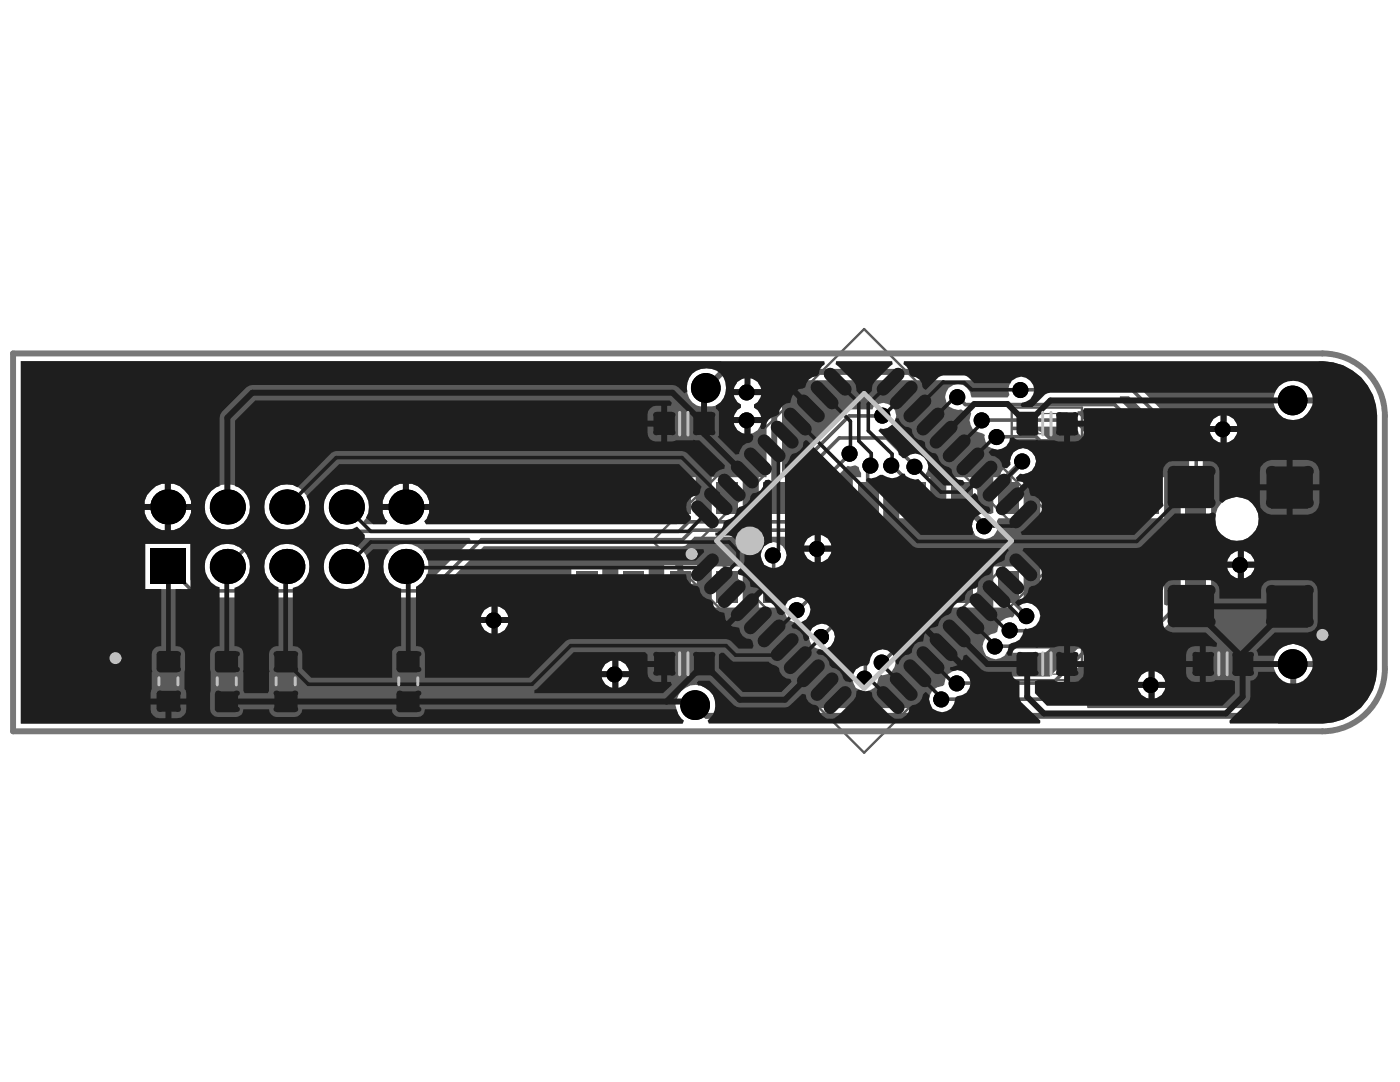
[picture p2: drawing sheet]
<svg xmlns="http://www.w3.org/2000/svg" width="279mm" height="216mm" viewBox="0 0 279 216" stroke-linecap="round" stroke-linejoin="round" font-family="sans-serif">
<g fill="none" stroke="#5a5a5a" stroke-width=".48">
<path d="M129.5 81.3h14v6.6h-14zM201.9 81.3h14v6.6h-14zM130.2 107.9l42.3-42.2 42.2 42.2-42.2 42.3zM139.4 107.9l33.1-33 33 33-33 33zM170.8 106.3l3.3 3.3M174.1 106.3l-3.3 3.3M30.3 128.9h6.5v14.1h-6.5zM42 128.9h6.6v14.1h-6.6zM53.7 128.9h6.5v14.1h-6.5zM78.3 128.9h6.5v14.1h-6.5zM129.5 129.2h14v6.5h-14zM201.9 129.2h14v6.5h-14z"/>
<path d="M237.1 129.2h14v6.5h-14z"/>
<circle cx="145.4" cy="107.9" r="2.38"/>
</g>
<g fill="none" stroke="#5a5a5a" stroke-width=".24">
<path d="M132.5 82.4h1.4v4.3h-1.4zM133.9 86.6h5.2M133.9 82.5h5.2M139.1 82.4h1.4v4.3h-1.4zM205 82.4h1.4v4.3h-1.4zM206.4 86.6h5.1M206.4 82.5h5.1M211.5 82.4h1.5v4.3h-1.5zM31.4 131.9h4.5v8.2h-4.5zM31.4 138.2h4.5M31.4 133.8h4.5M43.1 138.2h4.4"/>
<path d="M43.1 131.9h4.4v8.2h-4.4zM43.1 133.8h4.4M54.8 138.2h4.3M54.8 131.9h4.3v8.2h-4.3zM54.8 133.8h4.3M79.3 138.2h4.4M79.3 131.9h4.4v8.2h-4.4zM79.3 133.8h4.4M133.9 134.5v-4.1h-1.4v4.1h8v-4.1h-1.4v4.1M133.9 130.5h5.2M206.4 134.5v-4.1h-1.4v4.1h8v-4.1h-1.5v4.1M206.4 130.5h5.1"/>
<path d="M241.5 134.5v-4.1h-1.5v4.1h8v-4.1h-1.4v4.1M241.5 130.5h5.1"/>
</g>
<path d="M2.6 70.5h261.3a12.5 12.5 0 0 1 12.5 12.5v50.5a12.5 12.5 0 0 1-12.5 12.4h-261.3z" fill="none" stroke="#787878" stroke-width="1.2"/>
<path d="M96.2 90l-1.2 1.2v1.2l1.2 1.2h2.4l1.2-1.2v-1.2l-1.2-1.2M96.2 90l-1.2-1.2v-1.2l1.2-1.2h2.4l1.2 1.2v1.2l-1.2 1.2M96.2 90h2.4M106.9 87.6l-1.2-1.2h-2.4l-1.2 1.2v1.2l4.8 4.8h-4.8M246.2 129.7h2.4M247.4 122.5v7.2" fill="none" stroke="#8c8c8c" stroke-width="1.2"/>
<circle cx="247.4" cy="122.5" r=".59" fill="#8c8c8c"/>
<path d="M247.4 122.5l1.2 1.2" fill="none" stroke="#8c8c8c" stroke-width="1.2"/>
<g fill="#5a5a5a">
<path d="M174 127.5l6.3-6.3h4.2l.2 .5-8 8-.6-.2-.9 .3-.6 .3-.6-.3z"/>
<path d="M210.3 137.6l.8-.3 16-16.1h4.7l.3 .6-16.4 16.4h-5.2z"/>
<path d="M263.2 72.1a11.1 11.1 0 0 1 11.6 10.9v50.5a10.9 10.9 0 0 1-10.9 10.9h-8.8l-.2-.6 4.6-4.9 .1-2.8a4.2 4.2 0 0 0 2.1-2.1h4.6a1.63 1.63 0 0 0 1.5-1.5v-55l-.1-.6-.3-.4-3.4-3.4-.4-.3-.5-.1z"/>
<path d="M49.3 110.9l3.7-3.6h40.7l.2 .5-8.6 8.7h-.6l-.3-.6a4.5 4.5 0 0 0-.3-6.2 4.5 4.5 0 0 0-6.2 0 4.5 4.5 0 0 0-.3 6.2l-.3 .6h-4.5l-.2-.6a4.5 4.5 0 0 0-.4-6.2 4.5 4.5 0 0 0-6.2 0 4.5 4.5 0 0 0-.3 6.2l-.3 .6h-4.5l-.2-.6a4.5 4.5 0 0 0-.4-6.2 4.5 4.5 0 0 0-6.1 0 4.5 4.5 0 0 0-.4 6.2l-.2 .6h-4.5l-.3-.6a4.1 4.1 0 0 0 .5-5z"/>
<path d="M4.2 72.1h139.8v.6l-1 .4-.6 .6-.3-.1a3.9 3.9 0 0 0-4.9 2.7 3.9 3.9 0 0 0 2.7 4.9 3.9 3.9 0 0 0 4.9-4.9l.5-.4h1.5l.2 .6-.4 .7-.2 .4h5.5l-.1-.4-.5-.7 .5-.4 1.2 1.1v18h-1.6v7.6h-3.2v-7.6h-6.1v7.6h-3.3v-7.6h-6v8.2h2.6l.2 .6-.6 .6h-50l-.3-.6 .5-.5 .4-1.2v-.5h-9.2v.5l.4 1.2 .5 .5-.3 .6h-4.2l-.2-.6a4.5 4.5 0 0 0-.4-6.1 4.5 4.5 0 0 0-6.2 0 4.5 4.5 0 0 0-.3 6.1l-.3 .6h-4.5l-.2-.6 .5-.6a4.5 4.5 0 0 0-4.3-6.7 4.5 4.5 0 0 0-3.1 7.3l-.2 .6-1.7 .1-4.4 4.4-.9-.5a4.5 4.5 0 0 0-5 2 4.5 4.5 0 0 0 .3 5.3l-.2 .6h-2.9l-.8-.9v-7.1h-9v9h7.1l1.7 1.6 .6 .1h47.5l.4-.1 10.3-10.1h39.6l.6-.1 1.8-1.8h18.9l.5-.1 .4-.3 2.5-2.5 .4-.8h5.6v-8.2l2.2-2.2 .6 .1 1-.3 .7 .4 .1 .6 .4 .6v.8h-1.7v8.2h6.1v-7.9l.6-.4 1.1 .4 .6-.2 .9 .9v7.2h6.1v-8.2h-.6l-.3-.6a2.55 2.55 0 0 0 .1-2.9 2.55 2.55 0 0 0-2.7-1.1l-4.2-4.2-.9-.3 .2-.7a2.56 2.56 0 0 0 1.5-3.4 2.56 2.56 0 0 0-3.4-1.4l-.9 .5-.3 .6h-5.1l-.5 .3-11.1 11.2-.4 1v1h-.9v-18.7l.4-.6h44.8l.4 .6-.3 .3-.2 1 .2 1-.3 .5h-7.1l-.2-.1a2.61 2.61 0 0 0-2.6-2.6 2.61 2.61 0 0 0-2.6 2.6l.2 .9 .5 1 1 .5 .9 .2 .6-.1 .8 .3h1l.2 .5-.3 1.3 .2 1 .5 .9 2.4 1.1-.2 .3 .3 1 .5 .9a2.59 2.59 0 0 0 4-.5h5l3.1 3v3.7h-1.7v8.2h6.1v-8.2h-1.7v-4.3l-.1-.4-4.2-4.3-.4-.2-.5-.2h-5v-.1l.3-.6h11.8l4.8 4.8v5.3h-1.8v8.2h6.2v-8.2h-1.8v-5.9l-.1-.5-.3-.5-5.4-5.4-.5-.3 .1-.6h6.9l6 6v7.2h-1.7v8.2h6v-8.2h-1.6v-7.7l-.2-.6-7.1-7.1 .1-.7h1.8l12 12v4.1h-1.7v8.2h6.1v-8.2h-1.7v-4.6l-.1-.6-13-13.2-1-.3h-19.2l.3-.6h49.1l.1 .6h-.1a4 4 0 0 0-.9 6.1 3.9 3.9 0 0 0 6.5-1.2h2.9v49.4h-2.9l-.3-.3a3.8 3.8 0 0 0-4.4-1.8 4 4 0 0 0-2.8 3.3 4 4 0 0 0 1.9 3.9l.3 .2v1.5l-3.5 3.7h-35.9l-.1-.6 19.6-19.5h5.2v-8.2h-6.1v5.3l-2.7 2.6-.6-.3v-7.6h-6v5.3l-2.7 2.6-.5-.3v-7.6h-6.2v5.3l-2.6 2.6-.6-.3v-7.6h-6.1v8.1l-.6 .2a2.79 2.79 0 0 0-2.1-1l-.6-.5v-6.8h-6.1v8.2h3.2l1.1 1.1-.1 .6-.4 .3a2.52 2.52 0 0 0-2.9 2.8l-.5 .3a2.59 2.59 0 0 0-2.5 3.2 2.59 2.59 0 0 0 3.6 1.8l.8-.5 .3-.6h7.3l.6-.1 9-8.9h4.8l.2 .6-13.2 13.2h-16.3a2.57 2.57 0 0 0-2.9-1.1 2.57 2.57 0 0 0-1.8 2.6l-.5 .4a2.6 2.6 0 0 0-2.2 3.8l-.3 .6h-42.4l-.3-.6a3.9 3.9 0 0 0-5.7-3.6 3.9 3.9 0 0 0-.6 6.7l-.3 .6h-132zM146.4 78.8l.2 .5 .6 1 .7 .4v.6l-.7 .5-.6 1-.2 .4h5.5l-.1-.4-.6-1-.7-.5v-.6l.7-.4 .6-1 .1-.5zM244.8 82.9v2.1h2.1a2.52 2.52 0 0 0-2.1-2.1zM242.2 83.6l-.6 .9-.1 .5h2.1v-2.1l-.5 .1zM149.8 84.4v2.2a2.52 2.52 0 0 0 2.1-2.2zM146.4 84.4a2.52 2.52 0 0 0 2.2 2.2v-2.2zM244.8 86.2v2.1a2.52 2.52 0 0 0 2.1-2.1zM241.5 86.2a2.52 2.52 0 0 0 2.1 2.1v-2.1zM81.6 96.5v4.1h4v-.6a5.3 5.3 0 0 0-3.4-3.5zM77.7 97.8l-.9 1-.4 1.2v.6h4v-4.1h-.6l-1.2 .5zM34.1 96.5v4.1h4v-.6a5.3 5.3 0 0 0-3.4-3.5zM30.2 97.8l-.9 1-.4 1.2v.6h4v-4.1h-.6l-1.2 .5zM188.8 95.2v8.2h4.1l1.2 1.2-.1 .4a2.59 2.59 0 0 0 3 2.5 2.59 2.59 0 0 0 1.9-3.5l.4-.6h5v-8.8a2.58 2.58 0 0 0 2.4-2.6 2.58 2.58 0 0 0-2.6-2.5 2.58 2.58 0 0 0-2.5 2.5l.1 .4-1.9 1.9-.1 .9h-1.5v7.1l-.6 .3-1-.3-.4 .2-1.2-1.3v-6zM123.4 95.2v8.2h6.1v-8.2zM114 95.2v8.2h6.2v-8.2zM40.9 101.2a4.5 4.5 0 0 0 9 0 4.5 4.5 0 0 0-9 0zM34.1 101.8v4h.6a5.3 5.3 0 0 0 3.4-3.5v-.5zM28.9 101.8v.5a5.3 5.3 0 0 0 3.4 3.5h.6v-4zM243.7 100.4a4.8 4.8 0 0 0-.7 5.4 4.4 4.4 0 0 0 6.9 .8 4.4 4.4 0 0 0-.8-6.9 4.4 4.4 0 0 0-5.4 .7zM163.8 106.7v2.2h2.1a2.52 2.52 0 0 0-2.1-2.2zM161.2 107.5l-.6 .9-.1 .5h2.1v-2.2l-.5 .2zM248.2 109.9v2.2h2.2a2.52 2.52 0 0 0-2.2-2.2zM245.6 110.7l-.6 .9-.1 .5h2.1v-2.2l-.4 .2zM163.8 110.1v2.1a2.52 2.52 0 0 0 2.1-2.1zM160.5 110.1a2.52 2.52 0 0 0 2.1 2.1v-2.1zM248.2 113.3v2.1a2.52 2.52 0 0 0 2.2-2.1zM244.9 113.3a2.52 2.52 0 0 0 2.1 2.1v-2.1zM136.3 112.8v3.7h2.8v-3.7zM132.5 112.8v3.7h2.7v-3.7zM170.2 113v6.1l-5.6 5.4a2.53 2.53 0 0 0-2.5 .8 2.53 2.53 0 0 0-.5 2.7l.5 .9a2.66 2.66 0 0 0 3.1 .4 2.66 2.66 0 0 0 1.3-2.9l5.2-5.2h4.1l.2 .6-4.3 4.2-.2 .4-.1 .5v6.3a2.53 2.53 0 0 0-1.2 2.9 2.53 2.53 0 0 0 2.5 1.9 2.64 2.64 0 0 0 2.6-2.8l.5-.6a2.46 2.46 0 0 0 2.8-3l10.4-10.4h6v-8.2h-6.2v4.5l-2.7 2.8-.5-.3v-7h-6.1v5.3l-2.6 2.6-.6-.3v-7.6zM142.1 113v8.2h6.1v-8.2zM123.4 113v8.2h6.1v-8.2zM114 113v8.2h6.2v-8.2zM136.3 117.7v3.8h2.8v-3.8zM132.5 117.7v3.8h2.7v-3.8zM99.3 121v2.1h2.1a2.52 2.52 0 0 0-2.1-2.1zM96.7 121.7l-.6 .9-.1 .5h2.1v-2.1l-.5 .1zM152.5 109a2.6 2.6 0 0 0-.1 3.4l-.3 .6h-.7v8.2h4.8l.3 .5a2.61 2.61 0 0 0 2.7 2.6 2.61 2.61 0 0 0 2.6-2.6l.3-.5h4.8v-8.2h-6.1v5.3l-.9 .9-.7-.1-1.1 .2-.5-.2v-6.1h-.9l-.3-.6a2.61 2.61 0 0 0-.3-3.5 2.61 2.61 0 0 0-3.6 .1zM99.3 124.3v2.1a2.52 2.52 0 0 0 2.1-2.1zM96 124.3a2.52 2.52 0 0 0 2.1 2.1v-2.1zM123.4 131.8v2.1h2.1a2.52 2.52 0 0 0-2.1-2.1zM120.8 132.5l-.6 1-.1 .4h2.1v-2.1l-.5 .1zM230.4 133.9v2.2h2.2a2.52 2.52 0 0 0-2.2-2.2zM227.8 134.6l-.6 1-.1 .5h2.1v-2.2l-.4 .1zM123.4 135.1v2.2a2.52 2.52 0 0 0 2.1-2.2zM120.1 135.1a2.52 2.52 0 0 0 2.1 2.2v-2.2zM230.4 137.3v2.1a2.52 2.52 0 0 0 2.2-2.1zM227.1 137.3a2.52 2.52 0 0 0 2.1 2.1v-2.1z"/>
</g>
<g fill="none" stroke="#5a5a5a" stroke-width=".71">
<path d="M191.2 79.2l1.4 1.5h29.9l6.8 6.8v11.9M203.8 77.8h22.1l12.8 12.8v8.8M169.7 90.5l-5.8 5.8v3.1M173.9 92.8l-.7 .8v5.8M176.3 83h-6.8l-11.2 11.2v8.4l-1.5 1.5h-19.4l-1.9 1.9h-83.1l-7 7M178 92.8l4.6 4.6v2M182.7 93.1l-5.7-5.7h-9.5l-7.5 7.5v8.4l-2.5 2.5h-19.4l-1.9 1.9h-40.1l-10.2 10.2h-47.5l-4.9-4.9M196.1 83.8h18.4l5.5 5.5v10.1M199.1 87.1h7.7l3.8 3.8v8.5M154.4 110.8v6.2l.1 .1M163.9 117.1l-4.7 4.6M173.2 117.1v.8l-9.2 9.1"/>
<path d="M182.6 117.1l-9.9 9.8v8.5M191.9 117.1h-.7l-15.1 15M201.3 117.1v2.1l3.7 3.7M210.6 117.1v4.2l-4.4 4.6h-4.5v-.2M220 117.1l-11.9 11.8h-9.4M229.3 117.1l-19.2 19.2h-19M238.7 117.1l-22.4 22.4h-28.3"/>
</g>
<path d="M141 77.4l3.2-3.2h118.8l3.3 3.3v55h-8.2v5.8l-4.5 4.5h-112.6l-2.2-2.1M152.1 74.2l2.4 2.4v22.8M258.1 79.9h8.2M191.9 99.4v.9l4.7 4.7M204.2 92l-2.9 2.9v4.5" fill="none" stroke="#5a5a5a" stroke-width="1.2"/>
<g fill="#000">
<circle cx="140.9" cy="77.4" r="2.97"/>
<circle cx="149" cy="78.3" r="1.6"/>
<circle cx="191" cy="79.3" r="1.6"/>
<circle cx="203.6" cy="77.8" r="1.6"/>
<circle cx="258" cy="79.9" r="2.97"/>
<circle cx="149" cy="83.9" r="1.6"/>
<circle cx="169.5" cy="90.5" r="1.6"/>
<circle cx="173.7" cy="92.9" r="1.6"/>
<circle cx="176.1" cy="82.9" r="1.6"/>
<circle cx="177.9" cy="92.9" r="1.6"/>
<circle cx="182.5" cy="93.1" r="1.6"/>
<circle cx="195.9" cy="83.9" r="1.6"/>
<circle cx="198.9" cy="87.2" r="1.6"/>
<circle cx="204" cy="92.1" r="1.6"/>
<circle cx="244" cy="85.7" r="1.6"/>
<circle cx="33.5" cy="101.2" r="3.5"/>
<circle cx="45.4" cy="101.2" r="3.5"/>
<circle cx="45.4" cy="113" r="3.5"/>
<circle cx="57.2" cy="101.2" r="3.5"/>
<circle cx="57.2" cy="113" r="3.5"/>
<circle cx="69.1" cy="101.2" r="3.5"/>
<circle cx="69.1" cy="113" r="3.5"/>
<circle cx="81" cy="101.2" r="3.5"/>
<circle cx="81" cy="113" r="3.5"/>
<circle cx="154.2" cy="110.8" r="1.6"/>
<circle cx="163" cy="109.5" r="1.6"/>
<circle cx="196.4" cy="105" r="1.6"/>
<circle cx="247.5" cy="112.7" r="1.6"/>
<circle cx="98.5" cy="123.8" r="1.6"/>
<circle cx="122.6" cy="134.6" r="1.6"/>
<circle cx="159" cy="121.8" r="1.6"/>
<circle cx="163.8" cy="127.1" r="1.6"/>
<circle cx="172.5" cy="135.4" r="1.6"/>
<circle cx="176" cy="132.2" r="1.6"/>
<circle cx="187.8" cy="139.6" r="1.6"/>
<circle cx="190.9" cy="136.4" r="1.6"/>
<circle cx="198.5" cy="129" r="1.6"/>
<circle cx="201.5" cy="125.8" r="1.6"/>
<circle cx="204.8" cy="122.9" r="1.6"/>
<circle cx="229.6" cy="136.7" r="1.6"/>
<circle cx="258" cy="132.5" r="2.97"/>
<circle cx="138.7" cy="140.7" r="2.97"/>
</g>
<path d="M29.9 109.5h7.2v7.1h-7.2z" fill-rule="evenodd" fill="#000"/>
<g fill="#5a5a5a">
<path d="M115 96.2h4.2v6.3h-4.2z" fill-rule="evenodd"/>
<path d="M124.4 96.2h4.1v6.3h-4.1z" fill-rule="evenodd"/>
<path d="M133.7 96.2h4.2v6.3h-4.2z" fill-rule="evenodd"/>
<path d="M143 96.2h4.3v6.3h-4.3z" fill-rule="evenodd"/>
<path d="M152.4 96.2h4.3v6.3h-4.3z" fill-rule="evenodd"/>
<path d="M161.8 96.2h4.1v6.3h-4.1z" fill-rule="evenodd"/>
<path d="M171.1 96.2h4.2v6.3h-4.2z" fill-rule="evenodd"/>
<path d="M180.4 96.2h4.3v6.3h-4.3z" fill-rule="evenodd"/>
<path d="M189.8 96.2h4.3v6.3h-4.3z" fill-rule="evenodd"/>
<path d="M199.2 96.2h4.1v6.3h-4.1z" fill-rule="evenodd"/>
<path d="M115 114h4.2v6.3h-4.2z" fill-rule="evenodd"/>
<path d="M124.4 114h4.1v6.3h-4.1z" fill-rule="evenodd"/>
<path d="M133.7 114h4.2v6.3h-4.2z" fill-rule="evenodd"/>
<path d="M143 114h4.3v6.3h-4.3z" fill-rule="evenodd"/>
<path d="M152.4 114h4.3v6.3h-4.3z" fill-rule="evenodd"/>
<path d="M161.8 114h4.1v6.3h-4.1z" fill-rule="evenodd"/>
<path d="M171.1 114h4.2v6.3h-4.2z" fill-rule="evenodd"/>
<path d="M180.4 114h4.3v6.3h-4.3z" fill-rule="evenodd"/>
<path d="M189.8 114h4.3v6.3h-4.3z" fill-rule="evenodd"/>
<path d="M199.2 114h4.1v6.3h-4.1z" fill-rule="evenodd"/>
<path d="M208.6 96.2h4.1v6.3h-4.1z" fill-rule="evenodd"/>
<path d="M217.8 96.2h4.3v6.3h-4.3z" fill-rule="evenodd"/>
<path d="M236.6 96.2h4.2v6.3h-4.2z" fill-rule="evenodd"/>
<path d="M227.2 96.2h4.2v6.3h-4.2z" fill-rule="evenodd"/>
<path d="M208.6 114h4.1v6.3h-4.1z" fill-rule="evenodd"/>
<path d="M217.8 114h4.3v6.3h-4.3z" fill-rule="evenodd"/>
<path d="M236.6 114h4.2v6.3h-4.2z" fill-rule="evenodd"/>
<path d="M227.2 114h4.2v6.3h-4.2z" fill-rule="evenodd"/>
</g>
<g fill="#1e1e1e">
<path d="M166.9 72.1h11.1l.2 .6-3.6 3.4-.5 .7-.1 1.2-1.2 1.2h-.8l-1.1-1.2-.1-1.2-.5-.7-3.5-3.4z"/>
<path d="M143.5 130.6l.5-.4h.4l1.9 1.8h7.2l.7 .6a1.41 1.41 0 0 1 1.4 1.4l.6 .9 .7 .5 .8 .1 .3 .6-2.1 2h-7.7l-4.7-4.8z"/>
<path d="M175.7 85.5a2.54 2.54 0 0 0 3.1-2h.5a2.38 2.38 0 0 0 2.1 1.7l.6 .4a2.05 2.05 0 0 0 2 2.3l.6 .3a2.23 2.23 0 0 0 2.1 2.3l.5 .6a2.52 2.52 0 0 0 2.1 2.1l.6 .5a2.23 2.23 0 0 0 2.3 2.1l.3 .6-.3 .5h-3.8l-3.2-3.2a2.54 2.54 0 0 0-1.3-2.9 2.54 2.54 0 0 0-3.1 .6h-.6l-.9-.7-.3-1.1-3.7-3.6z"/>
<path d="M173.2 95.3l.7 .2 .9-.3 .9-.5h.4a2.6 2.6 0 0 0 3.8-.2h.6l.3 .5 .9 .5 1 .2 .6-.1 3.5 3.5 .5 .3 .5 .1h5l.9-.4 .7-.7h.3l.4 .6a2.49 2.49 0 0 0 2.3 2.2l.2 .8-.4 .5a2.52 2.52 0 0 0-2.7 .9 2.52 2.52 0 0 0-.2 2.7l-.2 .6h-10.4l-10.9-10.9z"/>
<path d="M84.7 109.6h55.7l.1 .6-1.7 1.6h-53.4l-.5-1-.5-.6z"/>
<path d="M106.7 137.7l.4-.2 7.4-7.4h14.2l.5 .5v1.3h3.3v.6h.6v3.6h.8l.2 .6-1.8 1.6h-25.6zM123.4 131.8v2.1h2.1a2.52 2.52 0 0 0-2.1-2.1zM120.8 132.5l-.6 1-.1 .4h2.1v-2.1l-.5 .1zM129.2 133.1v1.2a2.03 2.03 0 0 0 2.8 1.8v-3zM123.4 135.1v2.2a2.52 2.52 0 0 0 2.1-2.2zM120.1 135.1a2.52 2.52 0 0 0 2.1 2.2v-2.2z"/>
<path d="M180.4 72.1h83.5a10.9 10.9 0 0 1 10.9 10.9v50.5a10.9 10.9 0 0 1-10.9 10.9h-18.4l-.1-.6 4-4.2 .1-.6v-3.2a1.64 1.64 0 0 0 1.6-1.8h3.3a4 4 0 0 0 6.1 1.6 4 4 0 0 0 0-6.3 4 4 0 0 0-6.1 1.5h-3.3l-.1-.7-.3-.3 3.7-3.6h6.5a2.03 2.03 0 0 0 2.1-2.1v-6.3a2.03 2.03 0 0 0-2.1-2h-7.2a2.03 2.03 0 0 0-2 2v1.6h-8.3v-1.6a2.03 2.03 0 0 0-2.1-2h-7.2a2.03 2.03 0 0 0-2 2v6.3a2.03 2.03 0 0 0 2 2.1h6.5l2.3 2.1-.1 .8-2.2-.2v7.2l1.7-.2 .2-.2h3.4l.6 .2v2.4l-2.5 2.5h-35.1l-2.4-2.5v-2.4l.6-.2h3.4l.2 .2 .6 .2h1.1v-7.2h-1.1l-.8 .3h-3.4l-.1 .1-.5-.1h-3a1.63 1.63 0 0 0-1.6 1.6h-.7l-.4-.6 .3-.3 .2-1.2 .5-.4a2.64 2.64 0 0 0 2.5-2.6l.3-.3a2.55 2.55 0 0 0 3-2.8 2.55 2.55 0 0 0-3.6-2.1l-.8 .5-.6-.7 .5-.6a2.45 2.45 0 0 0 2.3-2.4l.4-.3a2.25 2.25 0 0 0 2.1-1.5 2.25 2.25 0 0 0-.6-2.5l-3.3-3.1 .3-.5h22.6l.9-.4 6.7-6.5h6.8l.8-.3 .6 .5a4.3 4.3 0 0 0 1.6 4.4 4.3 4.3 0 0 0 4.8 .2 4.4 4.4 0 0 0 1.3-6.3 4.4 4.4 0 0 0-6.4-.7l-.6-.3v-6a2.03 2.03 0 0 0-2.1-2h-7.2a2.03 2.03 0 0 0-2 2v6.3l.1 .6-5.8 5.8h-22.5l-.2-.6 .6-.3 3-3a2.25 2.25 0 0 0 .5-2.5 2.25 2.25 0 0 0-2.1-1.4l-.3-1.3-.3-.4-3.1 3.2-.9-.8 3.2-3.2-.3-.2-1-.3-.3-.6 .9-.8a2.58 2.58 0 0 0 3.1-2.1 2.58 2.58 0 0 0-2.4-3 2.58 2.58 0 0 0-2.7 2.6l.1 .7-.7 .7-.8-.1-.2-.2a2.23 2.23 0 0 0-2.1-2.2l-.6-.7 .7-.7a2.56 2.56 0 0 0 3.6-2.1l.7-.1 .6 .4 .6 .2h3l.5-.2 .1 .2h3.4l.8 .2h1.1v-3.6h.6v-.6h3.3v-1.1l-.1-.8h-.2l.4-.6h38a4 4 0 0 0 6.1 1.6 4 4 0 0 0 0-6.2 4 4 0 0 0-6.1 1.6h-44.8l-1 .3-2.5 2.5h-2.2l-.2-.3 .2-.5a2.6 2.6 0 0 0 2.2-3.7 2.6 2.6 0 0 0-4.2-.7l-.2 .5h-7.3l-1.5-1.5-.5-.1h-4.1l-1 .4-2.5 2.5-.5-.3-.2-.3a2.03 2.03 0 0 0-2-2l-.6-.6-.1-.8-.5-.7-.6-.4zM244.8 82.9v2.1h2.1a2.52 2.52 0 0 0-2.1-2.1zM242.2 83.6l-.6 .9-.1 .5h2.1v-2.1l-.5 .1zM213.6 85.1v3a2.16 2.16 0 0 0 2.6-1.1l.1-1.9zM244.8 86.2v2.1a2.52 2.52 0 0 0 2.1-2.1zM241.5 86.2a2.52 2.52 0 0 0 2.1 2.1v-2.1zM258 91.8v4.8h5.3v-2.6a2.45 2.45 0 0 0-2.4-2.2zM252.2 92.5l-.6 .7-.2 3.4h5.4v-4.8h-3.1l-.8 .2zM258 97.8v4.9h2.9a2.44 2.44 0 0 0 2.4-2.4v-2.5zM251.4 97.8v2.5a2.45 2.45 0 0 0 2.3 2.4h3.1v-4.9zM248.2 109.9v2.2h2.2a2.52 2.52 0 0 0-2.2-2.2zM245.6 110.7l-.6 .9-.1 .5h2.1v-2.2l-.4 .2zM248.2 113.3v2.1a2.52 2.52 0 0 0 2.2-2.1zM244.9 113.3a2.52 2.52 0 0 0 2.1 2.1v-2.1zM237.2 129.4l-.4 .6-.1 .6v1.3h2.7v-3l-1.6 .2zM213.6 128.9v3h2.7a2.3 2.3 0 0 0-1.1-2.8zM236.7 133.1v1.2a1.82 1.82 0 0 0 1.8 1.8h.9v-3zM213.6 133.1v3l1.6-.2 1-.9 .1-1.9zM230.4 133.9v2.2h2.2a2.52 2.52 0 0 0-2.2-2.2zM227.8 134.6l-.6 1-.1 .5h2.1v-2.2l-.4 .1zM230.4 137.3v2.1a2.52 2.52 0 0 0 2.2-2.1zM227.1 137.3a2.52 2.52 0 0 0 2.1 2.1v-2.1z"/>
<path d="M85.2 114.6h51.6l.1 .1a2.23 2.23 0 0 0 2.3 2.3l.4 .3a2.45 2.45 0 0 0 2.2 2.4l.5 .5a2.23 2.23 0 0 0 2.2 2.1l.3 1.3 .2 .4 6.4-6.5-.3-.2-1.3-.2a2.45 2.45 0 0 0-2.3-2.4l-.2-.1v-.7a3.6 3.6 0 0 0 .9-4.8l-2.2-2.1-.5-.1h-2.7v-.6a1.85 1.85 0 0 0 1.6-2.1l.6-.4a2.25 2.25 0 0 0 2-2.2l.5-.4a2.49 2.49 0 0 0 2.3-2.2l.4-.6a2.03 2.03 0 0 0 2.2-2l.3-.6 .8-.1 .5 .4v12.2a2.55 2.55 0 0 0-2.1 3.2 2.55 2.55 0 0 0 3.5 1.7 2.55 2.55 0 0 0 1.3-3.6v-16.9l.3-.2 1.1-1.9a2.45 2.45 0 0 0 2.2-2.4l.4-.3h.4l21.1 21.1 .9 .4h18l.2 .5-.2 .2-.5 .8-.1 .8-.6 .4a2.25 2.25 0 0 0-2 2.1l-.5 .5a2.45 2.45 0 0 0-2.3 2.4l-.4 .3a2.05 2.05 0 0 0-2.2 2.3l-.6 .3a2.49 2.49 0 0 0-2.1 2.3l-.5 .3a2.49 2.49 0 0 0-2.1 2.3l-1.3 .4-.4 .2 6.4 6.3 .3-.2 .1-.8 .6-.2 3 3 .5 .3 .6 .1h4.9a1.58 1.58 0 0 0 1.6 1.8v3.2l.1 .6 .2 .5 3.8 3.7-.1 .6h-66l-.3-.6a3.9 3.9 0 0 0 1.4-4.2 3.9 3.9 0 0 0-3.3-2.8l-.2-.6 .3-.4h2.2l4.8 4.9 .6 .4 .6 .1h9.1l.6-.1 .4-.4 2.4-2.3 .7 .3a2.03 2.03 0 0 0 2 2l.6 .6a2.25 2.25 0 0 0 1.5 2 2.25 2.25 0 0 0 2.4-.6l3-3 .5-.7 .1-1 .5-.4 1.3 .4 .7-.2 .5 .3 .2 .9 .5 .7 3 3a2.25 2.25 0 0 0 2.5 .6 2.25 2.25 0 0 0 1.4-2.1l.6-.5a2.23 2.23 0 0 0 2.1-2.1l.6-.5 .7 .7-.1 .7a2.62 2.62 0 0 0 2.7 2.6 2.62 2.62 0 0 0 2.5-2.8l.4-.4a2.59 2.59 0 0 0 2.7-3 2.59 2.59 0 0 0-3.5-2l-.6-.3 .1-.5 1.4-.4-6.4-6.4-.2 .4-.3 1.3a2.06 2.06 0 0 0-2.2 2.2l-.6 .4a2.31 2.31 0 0 0-2.1 1.9l-.2 .1-.3-.3a2.62 2.62 0 0 0-2.7-2.8 2.62 2.62 0 0 0-2.6 2.8l-.4 .6a2.43 2.43 0 0 0-2.9 2.9l-.6 .4-.1-.1a1.41 1.41 0 0 1-1.4-1.5l-.5-.7-.7-.4-.9-.3-.4-.5a2.23 2.23 0 0 0-2.3-2.1l-.3-.4v-.2l.4-.5a2.58 2.58 0 0 0 3.1-2.1 2.58 2.58 0 0 0-2.3-3 2.58 2.58 0 0 0-2.8 2.6l.1 .4-.4 .5h-.5l-.3-.5a2.25 2.25 0 0 0-2.1-2l-.2-.6 .6-.6a2.54 2.54 0 0 0 3.1-2.3 2.54 2.54 0 0 0-2.8-2.7 2.54 2.54 0 0 0-2.2 3.1l-.5 .5-.7-.2-.4-.3a2.45 2.45 0 0 0-2.4-2.3l-.2-1.3-.2-.3-6.4 6.4 .3 .2 1.3 .3a2.23 2.23 0 0 0 2.3 2.2l.3 .4 .3 .9-.3 .6h-2.7l-1.5-1.5-1-.4h-31l-.9 .4-7.4 7.3h-20.8v-4.7a1.47 1.47 0 0 0-1.8-1.6v-11.8a3.8 3.8 0 0 0 2.2-2.5zM163.8 106.7v2.2h2.1a2.52 2.52 0 0 0-2.1-2.2zM161.2 107.5l-.6 .9-.1 .5h2.1v-2.2l-.5 .2zM163.8 110.1v2.1a2.52 2.52 0 0 0 2.1-2.1zM160.5 110.1a2.52 2.52 0 0 0 2.1 2.1v-2.1zM99.3 121v2.1h2.1a2.52 2.52 0 0 0-2.1-2.1zM96.7 121.7l-.6 .9-.1 .5h2.1v-2.1l-.5 .1zM99.3 124.3v2.1a2.52 2.52 0 0 0 2.1-2.1zM96 124.3a2.52 2.52 0 0 0 2.1 2.1v-2.1z"/>
<path d="M4.2 72.1h160.3l.1 .6-.6 .4-.5 .7-.1 .8-.3 .4a2.45 2.45 0 0 0-2.4 2.3l-.5 .2-.8 .1-.2 .3 3 3.2-.8 .8-3.1-3.2-.2 .4-.4 1.3a2.23 2.23 0 0 0-2.2 2.2l-.6 .4a2.25 2.25 0 0 0-2 2.1l-.4 .5h-.6l-.2-.5 .2-.7h-2.1v2.2h.2l.4 .4a1.26 1.26 0 0 1-1.5 1.5 2.9 2.9 0 0 0-1.4 2.1l-.7 .1-3.6-3.6 .3-.2v-4.7l-.6-.6v-.7a4 4 0 0 0 .1-6.9 3.9 3.9 0 0 0-4.3 .1 3.9 3.9 0 0 0-1.5 4l-.6 .4-1.2-1.2-.6-.4-.6-.1h-83.8l-.6 .1-.6 .4-4.9 4.9-.4 .6-.1 .5v13.7a4.5 4.5 0 0 0-1 7.9 4.5 4.5 0 0 0 7.1-3.7 4.3 4.3 0 0 0-3-4.2v-13.1l4.1-4h82.6l.5 .5-.2 .6h-.8v7.1h1l.8-.2h3.5v-.2l1.2 .2 5.1 4.9-.2 .8a2.5 2.5 0 0 0-2.1 1.4l-.6 .1-4.7-4.7-1-.4h-69l-.9 .4-6.8 6.8a4.5 4.5 0 0 0-6.6 3.2 4.5 4.5 0 0 0 5.2 5.2 4.5 4.5 0 0 0 3.2-6.6l6.5-6.4h67.8l4.5 4.5-.2 .5a1.26 1.26 0 0 1-1.4 1.4 2.34 2.34 0 0 0-.5 4.1v.6l-1.1 .9h-51.8l-.3-.6 .5-.5 .4-1.2v-.5h-9.2v.5l.4 1.2 .5 .5-.3 .6h-2.5l-1.5-1.3a4.5 4.5 0 0 0-3.2-6.6 4.5 4.5 0 0 0-5.1 5.2 4.5 4.5 0 0 0 6.6 3.2l1.5 1.6v.8l-1.5 1.6a4.5 4.5 0 0 0-6.6 3.2 4.5 4.5 0 0 0 5.1 5.2 4.5 4.5 0 0 0 3.2-6.6l1.5-1.3h2.8l.3 .6a4.4 4.4 0 0 0 2.5 7.2v11.5a1.48 1.48 0 0 0-1.8 1.6v4.7h-16.2l-1.8-1.7v-3a1.66 1.66 0 0 0-1.9-1.6v-11.6a4.5 4.5 0 0 0 3.3-5.2 4.5 4.5 0 0 0-4.9-3.6 4.5 4.5 0 0 0-4.1 4.5 4.4 4.4 0 0 0 2.9 4.2v11.7a1.62 1.62 0 0 0-1.9 1.6v3.1l.1 .4-.1 .2v3.6l-.3 .5h-4.6l-.2-.5v-3.6l-.1-.2 .1-.4v-3.1a1.47 1.47 0 0 0-1.8-1.6v-11.6a4.5 4.5 0 0 0 2.4-6.7 4.5 4.5 0 0 0-7.1-.7 4.5 4.5 0 0 0 1 7.1l.7 .2v11.7a1.62 1.62 0 0 0-1.9 1.6v3.1l.1 .4-.1 7.5a1.63 1.63 0 0 0 1.6 1.6h3.7a1.42 1.42 0 0 0 1.4-1.6h5.1a1.65 1.65 0 0 0 1.4 1.6h3.7a1.63 1.63 0 0 0 1.5-1.6h18a1.42 1.42 0 0 0 1.4 1.6h3.7a1.42 1.42 0 0 0 1.4-1.6h50.1a4.4 4.4 0 0 0 1.6 2.3l-.3 .6h-132zM149.8 75.5v2.1h2.1a2.52 2.52 0 0 0-2.1-2.1zM147.2 76.2l-.6 1-.2 .4h2.2v-2.1l-.5 .1zM146.4 78.8l.2 .5 .6 1 .7 .4v.6l-.7 .5-.6 1-.2 .4h5.5l-.1-.4-.6-1-.7-.5v-.6l.7-.4 .6-1 .1-.5zM129.7 81.6l-.4 .4-.1 1.9h2.8v-2.9l-1.7 .1zM146.4 84.4a2.52 2.52 0 0 0 2.2 2.2v-2.2zM129.2 85.1v1.2a1.63 1.63 0 0 0 1.7 1.8h1.1v-3zM81.6 96.5v4.1h4v-.6a5.3 5.3 0 0 0-3.4-3.5zM77.7 97.8l-.9 1-.4 1.2v.6h4v-4.1h-.6l-1.2 .5zM34.1 96.5v4.1h4v-.6a5.3 5.3 0 0 0-3.4-3.5zM30.2 97.8l-.9 1-.4 1.2v.6h4v-4.1h-.6l-1.2 .5zM34.1 101.8v4h.6a5.3 5.3 0 0 0 3.4-3.5v-.5zM28.9 101.8v.5a5.3 5.3 0 0 0 3.4 3.5h.6v-4zM29 108.5v9h3.2v11.4a1.62 1.62 0 0 0-1.9 1.6v3.1l.1 .4-.1 .2v3.3l-.3 .8v1.1h7.2v-1.1l-.1-.6-.3-.2 .1-7a1.66 1.66 0 0 0-1.9-1.6v-11.4h3v-9zM34.2 140.6v2.7h1.2a1.82 1.82 0 0 0 1.8-1.8v-.9zM30 140.6a2.15 2.15 0 0 0 1.1 2.6l1.9 .1v-2.7z"/>
</g>
<path d="M33.5 113l.1 .2v18.8M45.4 113l-.1 .2v18.8M57.2 113l-.2 .3v18.7M81.2 113.3l.3 .2v18.5" fill="none" stroke="#1e1e1e" stroke-width=".95"/>
<g fill="none" stroke="#1e1e1e" stroke-width=".71">
<path d="M164.5 78.8l5.2 5.3v6.4M167.1 76.2l4.3 4.2v7.6l2.5 2.5v2.3M177.8 76.2l-4.5 4.4v5.4l4.7 4.6v2.2M180.4 78.8l-4.1 4.2M191.2 79.2h-.6l-5 5M203.8 77.8h-9.8l-1.6-1.5h-4l-.1-.1-5.3 5.2M143.4 100v-1.5l-7.3-7.2h-69l-9.9 9.9M153.9 89.4l1.5 1.4v19l-1 1M159.3 84.2l23.8 23.8h43.8l10.8-10.8M182.7 93.1l5.1 5.1h5l3.4-3.5M196.1 83.8v.5l-5.1 5.1M199.1 87.1h-.5l-5 4.9"/>
<path d="M204.2 92l-5.3 5.4M69.1 101.2l4.9 4.8h63.4l3.3-3.4M69.1 113l4.9-4.8h71.5l1.8 1.9v1.9l-3.9 3.9M81 113l.2 .3h59.5M198.9 118.5l4.4 4.4h1.7M204.2 102.6l-2.3 2.4h-5.3M156.5 129.1h-1.1v1.6h-8.6l-1.9-1.9h-31l-7.7 7.7h-44.7l-4.5-4.5M159.2 121.7l-4.8 4.7h-.5M164 127l-4.7 4.7M172.7 135.4h.7l4.4 4.2M176.1 132.1v.6l4.3 4.3M183 134.4l5 5.1"/>
<path d="M185.6 131.7l4.7 4.6h.8M193.6 123.8l5.1 5.1M196.2 121.1l4.6 4.6h.9"/>
</g>
<path d="M141 77.4l-.5 .5v8.7l8.2 8.1M258.1 79.9h-48.5l-4.6 4.6-3.9-3.9h-6.7l-6 6.2M140.5 84.5l-6.3-6.1h-83.8l-5 4.9v17.9M45.3 140h92.8l.7 .7M161.9 134.4l-5.2 5.2h-9.1l-7.1-7.1-7.5 7.5M191 126.4l6 6.1h8v6.5l3.3 3.4h36.4l3.3-3.4v-8.6l9.4-9.4h-19.7l10.3 10.2M248 132.5h10.1" fill="none" stroke="#1e1e1e" stroke-width="1.2"/>
<g fill="#000">
<circle cx="140.9" cy="77.4" r="2.97"/>
<circle cx="149" cy="78.3" r="1.6"/>
<circle cx="191" cy="79.3" r="1.6"/>
<circle cx="203.6" cy="77.8" r="1.6"/>
<circle cx="258" cy="79.9" r="2.97"/>
<circle cx="149" cy="83.9" r="1.6"/>
<circle cx="169.5" cy="90.5" r="1.6"/>
<circle cx="173.7" cy="92.9" r="1.6"/>
<circle cx="176.1" cy="82.9" r="1.6"/>
<circle cx="177.9" cy="92.9" r="1.6"/>
<circle cx="182.5" cy="93.1" r="1.6"/>
<circle cx="195.9" cy="83.9" r="1.6"/>
<circle cx="198.9" cy="87.2" r="1.6"/>
<circle cx="204" cy="92.1" r="1.6"/>
<circle cx="244" cy="85.7" r="1.6"/>
<circle cx="33.5" cy="101.2" r="3.5"/>
<circle cx="45.4" cy="101.2" r="3.5"/>
<circle cx="45.4" cy="113" r="3.5"/>
<circle cx="57.2" cy="101.2" r="3.5"/>
<circle cx="57.2" cy="113" r="3.5"/>
<circle cx="69.1" cy="101.2" r="3.5"/>
<circle cx="69.1" cy="113" r="3.5"/>
<circle cx="81" cy="101.2" r="3.5"/>
<circle cx="81" cy="113" r="3.5"/>
<circle cx="154.2" cy="110.8" r="1.6"/>
<circle cx="163" cy="109.5" r="1.6"/>
<circle cx="196.4" cy="105" r="1.6"/>
<circle cx="247.5" cy="112.7" r="1.6"/>
<circle cx="98.5" cy="123.8" r="1.6"/>
<circle cx="122.6" cy="134.6" r="1.6"/>
<circle cx="159" cy="121.8" r="1.6"/>
<circle cx="163.8" cy="127.1" r="1.6"/>
<circle cx="172.5" cy="135.4" r="1.6"/>
<circle cx="176" cy="132.2" r="1.6"/>
<circle cx="187.8" cy="139.6" r="1.6"/>
<circle cx="190.9" cy="136.4" r="1.6"/>
<circle cx="198.5" cy="129" r="1.6"/>
<circle cx="201.5" cy="125.8" r="1.6"/>
<circle cx="204.8" cy="122.9" r="1.6"/>
<circle cx="229.6" cy="136.7" r="1.6"/>
<circle cx="258" cy="132.5" r="2.97"/>
<circle cx="138.7" cy="140.7" r="2.97"/>
</g>
<path d="M29.9 109.5h7.2v7.1h-7.2z" fill-rule="evenodd" fill="#000"/>
<g fill="#1e1e1e">
<path d="M31.2 130.5l.6-.6h3.6l.6 .6v3.1l-.6 .6h-3.6l-.6-.6z" fill-rule="evenodd"/>
<path d="M79.6 129.9h3.7l.4 .6v3.1l-.4 .6h-3.7l-.5-.6v-3.1z" fill-rule="evenodd"/>
</g>
<g fill="#1e1e1e">
<circle cx="35.4" cy="130.5" r=".53"/>
<circle cx="31.8" cy="130.5" r=".53"/>
<circle cx="31.8" cy="133.6" r=".53"/>
<circle cx="35.4" cy="133.6" r=".53"/>
<circle cx="79.7" cy="133.6" r=".53"/>
<circle cx="83.4" cy="133.6" r=".53"/>
<circle cx="83.4" cy="130.5" r=".53"/>
<circle cx="79.7" cy="130.5" r=".53"/>
</g>
<path d="M192.2 122.3l2.9 3" fill="none" stroke="#1e1e1e" stroke-width="2.6"/>
<g fill="#1e1e1e">
<path d="M203.3 130.1h3.2l.5 .6v3.6l-.5 .6h-3.2l-.4-.6v-3.6z" fill-rule="evenodd"/>
<path d="M202.9 82.8l.6-.6h3l.6 .6v3.5l-.6 .6h-3l-.6-.6z" fill-rule="evenodd"/>
<path d="M210.8 130.7l.5-.5h3.2l.5 .5v3.7l-.5 .5h-3.2l-.5-.5z" fill-rule="evenodd"/>
<path d="M210.8 82.8l.6-.5h3.1l.6 .5v3.6l-.6 .5h-3.1l-.6-.5z" fill-rule="evenodd"/>
<path d="M238.5 130.1h3.2l.5 .6v3.6l-.5 .6h-3.2l-.5-.6v-3.6z" fill-rule="evenodd"/>
<path d="M31.2 138.3l.6-.5h3.6l.6 .5v3.2l-.6 .5h-3.6l-.6-.5z" fill-rule="evenodd"/>
<path d="M79.1 138.4l.5-.4h3.7l.4 .4v3.2l-.4 .5h-3.7l-.5-.5z" fill-rule="evenodd"/>
</g>
<g fill="#1e1e1e">
<circle cx="203.5" cy="130.6" r=".53"/>
<circle cx="203.5" cy="134.3" r=".53"/>
<circle cx="206.5" cy="134.3" r=".53"/>
<circle cx="206.5" cy="130.6" r=".53"/>
<circle cx="203.5" cy="82.8" r=".53"/>
<circle cx="203.5" cy="86.3" r=".53"/>
<circle cx="206.5" cy="86.3" r=".53"/>
<circle cx="206.5" cy="82.8" r=".53"/>
<circle cx="211.3" cy="130.6" r=".53"/>
<circle cx="211.3" cy="134.3" r=".53"/>
<circle cx="214.5" cy="134.3" r=".53"/>
<circle cx="214.5" cy="130.6" r=".53"/>
<circle cx="211.3" cy="82.8" r=".53"/>
<circle cx="211.3" cy="86.3" r=".53"/>
<circle cx="214.5" cy="86.3" r=".53"/>
<circle cx="214.5" cy="82.8" r=".53"/>
<circle cx="241.6" cy="134.3" r=".53"/>
<circle cx="241.6" cy="130.6" r=".53"/>
<circle cx="238.5" cy="130.6" r=".53"/>
<circle cx="238.5" cy="134.3" r=".53"/>
<circle cx="35.4" cy="138.3" r=".53"/>
<circle cx="31.8" cy="138.3" r=".53"/>
<circle cx="31.8" cy="141.5" r=".53"/>
<circle cx="35.4" cy="141.5" r=".53"/>
<circle cx="79.7" cy="141.5" r=".53"/>
<circle cx="83.4" cy="141.5" r=".53"/>
<circle cx="83.4" cy="138.3" r=".53"/>
<circle cx="79.7" cy="138.3" r=".53"/>
</g>
<path d="M144.5 95.8l3 3M155.1 85.2l3 3M195.1 90.6l-2.9 3M147.5 117.1l-3 2.9M158.1 127.6l-3 3" fill="none" stroke="#1e1e1e" stroke-width="2.6"/>
<g fill="#1e1e1e">
<path d="M43.4 129.9h3.6l.5 .6v3.1l-.5 .6h-3.6l-.5-.6v-3.1z" fill-rule="evenodd"/>
<path d="M55.2 129.9h3.7l.5 .6v3.1l-.5 .6h-3.7l-.4-.6v-3.1z" fill-rule="evenodd"/>
<path d="M130.5 130.6l.5-.5h3.2l.5 .5v3.7l-.5 .5h-3.2l-.5-.5z" fill-rule="evenodd"/>
<path d="M138.5 130.6l.5-.5h3.2l.4 .5v3.7l-.4 .5h-3.2l-.5-.5z" fill-rule="evenodd"/>
</g>
<g fill="#1e1e1e">
<circle cx="43.5" cy="133.6" r=".53"/>
<circle cx="47.2" cy="133.6" r=".53"/>
<circle cx="47.2" cy="130.5" r=".53"/>
<circle cx="43.5" cy="130.5" r=".53"/>
<circle cx="55.1" cy="133.6" r=".53"/>
<circle cx="58.8" cy="133.6" r=".53"/>
<circle cx="58.8" cy="130.5" r=".53"/>
<circle cx="55.1" cy="130.5" r=".53"/>
<circle cx="134.1" cy="134.3" r=".53"/>
<circle cx="134.1" cy="130.6" r=".53"/>
<circle cx="130.9" cy="130.6" r=".53"/>
<circle cx="130.9" cy="134.3" r=".53"/>
<circle cx="142.1" cy="134.3" r=".53"/>
<circle cx="142.1" cy="130.6" r=".53"/>
<circle cx="138.8" cy="130.6" r=".53"/>
<circle cx="138.8" cy="134.3" r=".53"/>
</g>
<path d="M147.2 93.2l2.9 3M142.2 111.7l-3 3M152.7 122.3l-2.9 3" fill="none" stroke="#1e1e1e" stroke-width="2.6"/>
<g fill="#1e1e1e">
<path d="M130.4 82.6l.6-.4h3.1l.6 .4v3.7l-.6 .5h-3.1l-.6-.5z" fill-rule="evenodd"/>
<path d="M138.4 82.6l.6-.4h3.1l.5 .4v3.7l-.5 .5h-3.1l-.6-.5z" fill-rule="evenodd"/>
</g>
<g fill="#1e1e1e">
<circle cx="134.1" cy="86.3" r=".53"/>
<circle cx="134.1" cy="82.8" r=".53"/>
<circle cx="130.9" cy="82.8" r=".53"/>
<circle cx="130.9" cy="86.3" r=".53"/>
<circle cx="142.1" cy="86.3" r=".53"/>
<circle cx="142.1" cy="82.8" r=".53"/>
<circle cx="138.8" cy="82.8" r=".53"/>
<circle cx="138.8" cy="86.3" r=".53"/>
</g>
<path d="M179.2 74.7l-2.9 2.9M197.8 93.2l-3 3" fill="none" stroke="#1e1e1e" stroke-width="2.6"/>
<g fill="#1e1e1e">
<path d="M246.5 130.1h3.2l.4 .6v3.6l-.4 .6h-3.2l-.5-.6v-3.6z" fill-rule="evenodd"/>
<path d="M42.9 138.4l.5-.4h3.6l.5 .4v3.2l-.5 .5h-3.6l-.5-.5z" fill-rule="evenodd"/>
<path d="M54.8 138.4l.4-.4h3.7l.5 .4v3.2l-.5 .5h-3.7l-.4-.5z" fill-rule="evenodd"/>
</g>
<g fill="#1e1e1e">
<circle cx="249.5" cy="134.3" r=".53"/>
<circle cx="249.5" cy="130.6" r=".53"/>
<circle cx="246.5" cy="130.6" r=".53"/>
<circle cx="246.5" cy="134.3" r=".53"/>
<circle cx="43.5" cy="141.5" r=".53"/>
<circle cx="47.2" cy="141.5" r=".53"/>
<circle cx="47.2" cy="138.3" r=".53"/>
<circle cx="43.5" cy="138.3" r=".53"/>
<circle cx="55.1" cy="141.5" r=".53"/>
<circle cx="58.8" cy="141.5" r=".53"/>
<circle cx="58.8" cy="138.3" r=".53"/>
<circle cx="55.1" cy="138.3" r=".53"/>
</g>
<g fill="none" stroke="#1e1e1e" stroke-width="2.6">
<path d="M141.8 98.5l3.1 3M149.8 90.6l2.9 3M152.5 88l3 2.9M157.7 82.6l3 3M184.6 80l-3 3M187.2 82.6l-3 3M189.8 85.2l-3 3M192.4 88l-3 2.9M200.4 95.8l-3 3M139.2 101.2l3 2.9M150.1 119.7l-2.9 2.9M194.8 119.7l3 2.9"/>
<path d="M197.4 117.1l3 2.9M155.5 124.9l-3 3M160.7 130.2l-3 3M176.3 138.2l2.9 3M178.9 135.5l2.9 3.1M181.6 132.9l3 2.9M184.2 130.2l3 3M186.8 127.6l3 3M189.4 124.9l3 3"/>
</g>
<g fill="#1e1e1e">
<path d="M253.7 116.8h7.2l1.1 1.1v6.3l-1.1 1.1h-7.2l-1-1.1v-6.3z" fill-rule="evenodd"/>
<path d="M253.7 93.1h7.2l1.1 1.1v6.2l-1.1 1.1h-7.2l-1-1.1v-6.2z" fill-rule="evenodd"/>
</g>
<g fill="#1e1e1e">
<circle cx="253.7" cy="117.8" r="1.07"/>
<circle cx="253.7" cy="124.1" r="1.07"/>
<circle cx="260.9" cy="124.1" r="1.07"/>
<circle cx="260.9" cy="117.8" r="1.07"/>
<circle cx="253.7" cy="94" r="1.07"/>
<circle cx="253.7" cy="100.3" r="1.07"/>
<circle cx="260.9" cy="100.3" r="1.07"/>
<circle cx="260.9" cy="94" r="1.07"/>
</g>
<path d="M165.7 74.7l3 2.9M181.8 77.3l-2.9 3.1M144.9 114.3l-3.1 3M202.7 111.7l3 3" fill="none" stroke="#1e1e1e" stroke-width="2.6"/>
<path d="M234 116.7h7.2l1.1 1.1v6.3l-1.1 1h-7.2l-1-1v-6.3z" fill-rule="evenodd" fill="#1e1e1e"/>
<g fill="#1e1e1e">
<circle cx="234.1" cy="117.8" r="1.07"/>
<circle cx="234.1" cy="124.1" r="1.07"/>
<circle cx="241.3" cy="124.1" r="1.07"/>
<circle cx="241.3" cy="117.8" r="1.07"/>
</g>
<path d="M163.3 132.9l-3 2.9M166 135.5l-2.9 3.1M168.7 138.2l-3 3" fill="none" stroke="#1e1e1e" stroke-width="2.6"/>
<path d="M234 93h7.2l1.1 1v6.3l-1.1 1.1h-7.2l-1-1.1v-6.3z" fill-rule="evenodd" fill="#1e1e1e"/>
<g fill="#1e1e1e">
<circle cx="234.1" cy="94" r="1.07"/>
<circle cx="234.1" cy="100.3" r="1.07"/>
<circle cx="241.3" cy="100.3" r="1.07"/>
<circle cx="241.3" cy="94" r="1.07"/>
</g>
<path d="M163.1 77.3l2.9 3.1M160.3 80l3 3M203.1 98.5l-3.1 3M200 114.3l3.1 3M205.7 101.2l-3 2.9" fill="none" stroke="#1e1e1e" stroke-width="2.6"/>
<g fill="none" stroke="#c0c0c0" stroke-width=".59">
<path d="M135.6 82.3v4.5M137.3 82.3v4.5M208.1 82.3v4.5M209.8 82.3v4.5M31.7 135.2v1.5M35.5 135.2v1.5M43.4 135.2v1.5M47.2 135.2v1.5M55.1 135.2v1.5M58.9 135.2v1.5M79.6 135.2v1.5M83.4 135.2v1.5"/>
<path d="M135.6 130.2v4.4M137.3 130.2v4.4M208.1 130.2v4.4M209.8 130.2v4.4M243.2 130.2v4.4M244.9 130.2v4.4"/>
</g>
<path d="M143 107.9l29.5-29.4 29.4 29.4-29.4 29.5z" fill="none" stroke="#c0c0c0" stroke-width=".95"/>
<g fill="none" stroke="#c0c0c0" stroke-width="1.2">
<circle cx="138" cy="110.5" r=".59"/>
<circle cx="23" cy="131.3" r=".59"/>
<circle cx="263.9" cy="126.7" r=".59"/>
</g>
<circle cx="149.7" cy="107.9" r="1.43" fill="none" stroke="#c0c0c0" stroke-width="2.9"/>
</svg>
